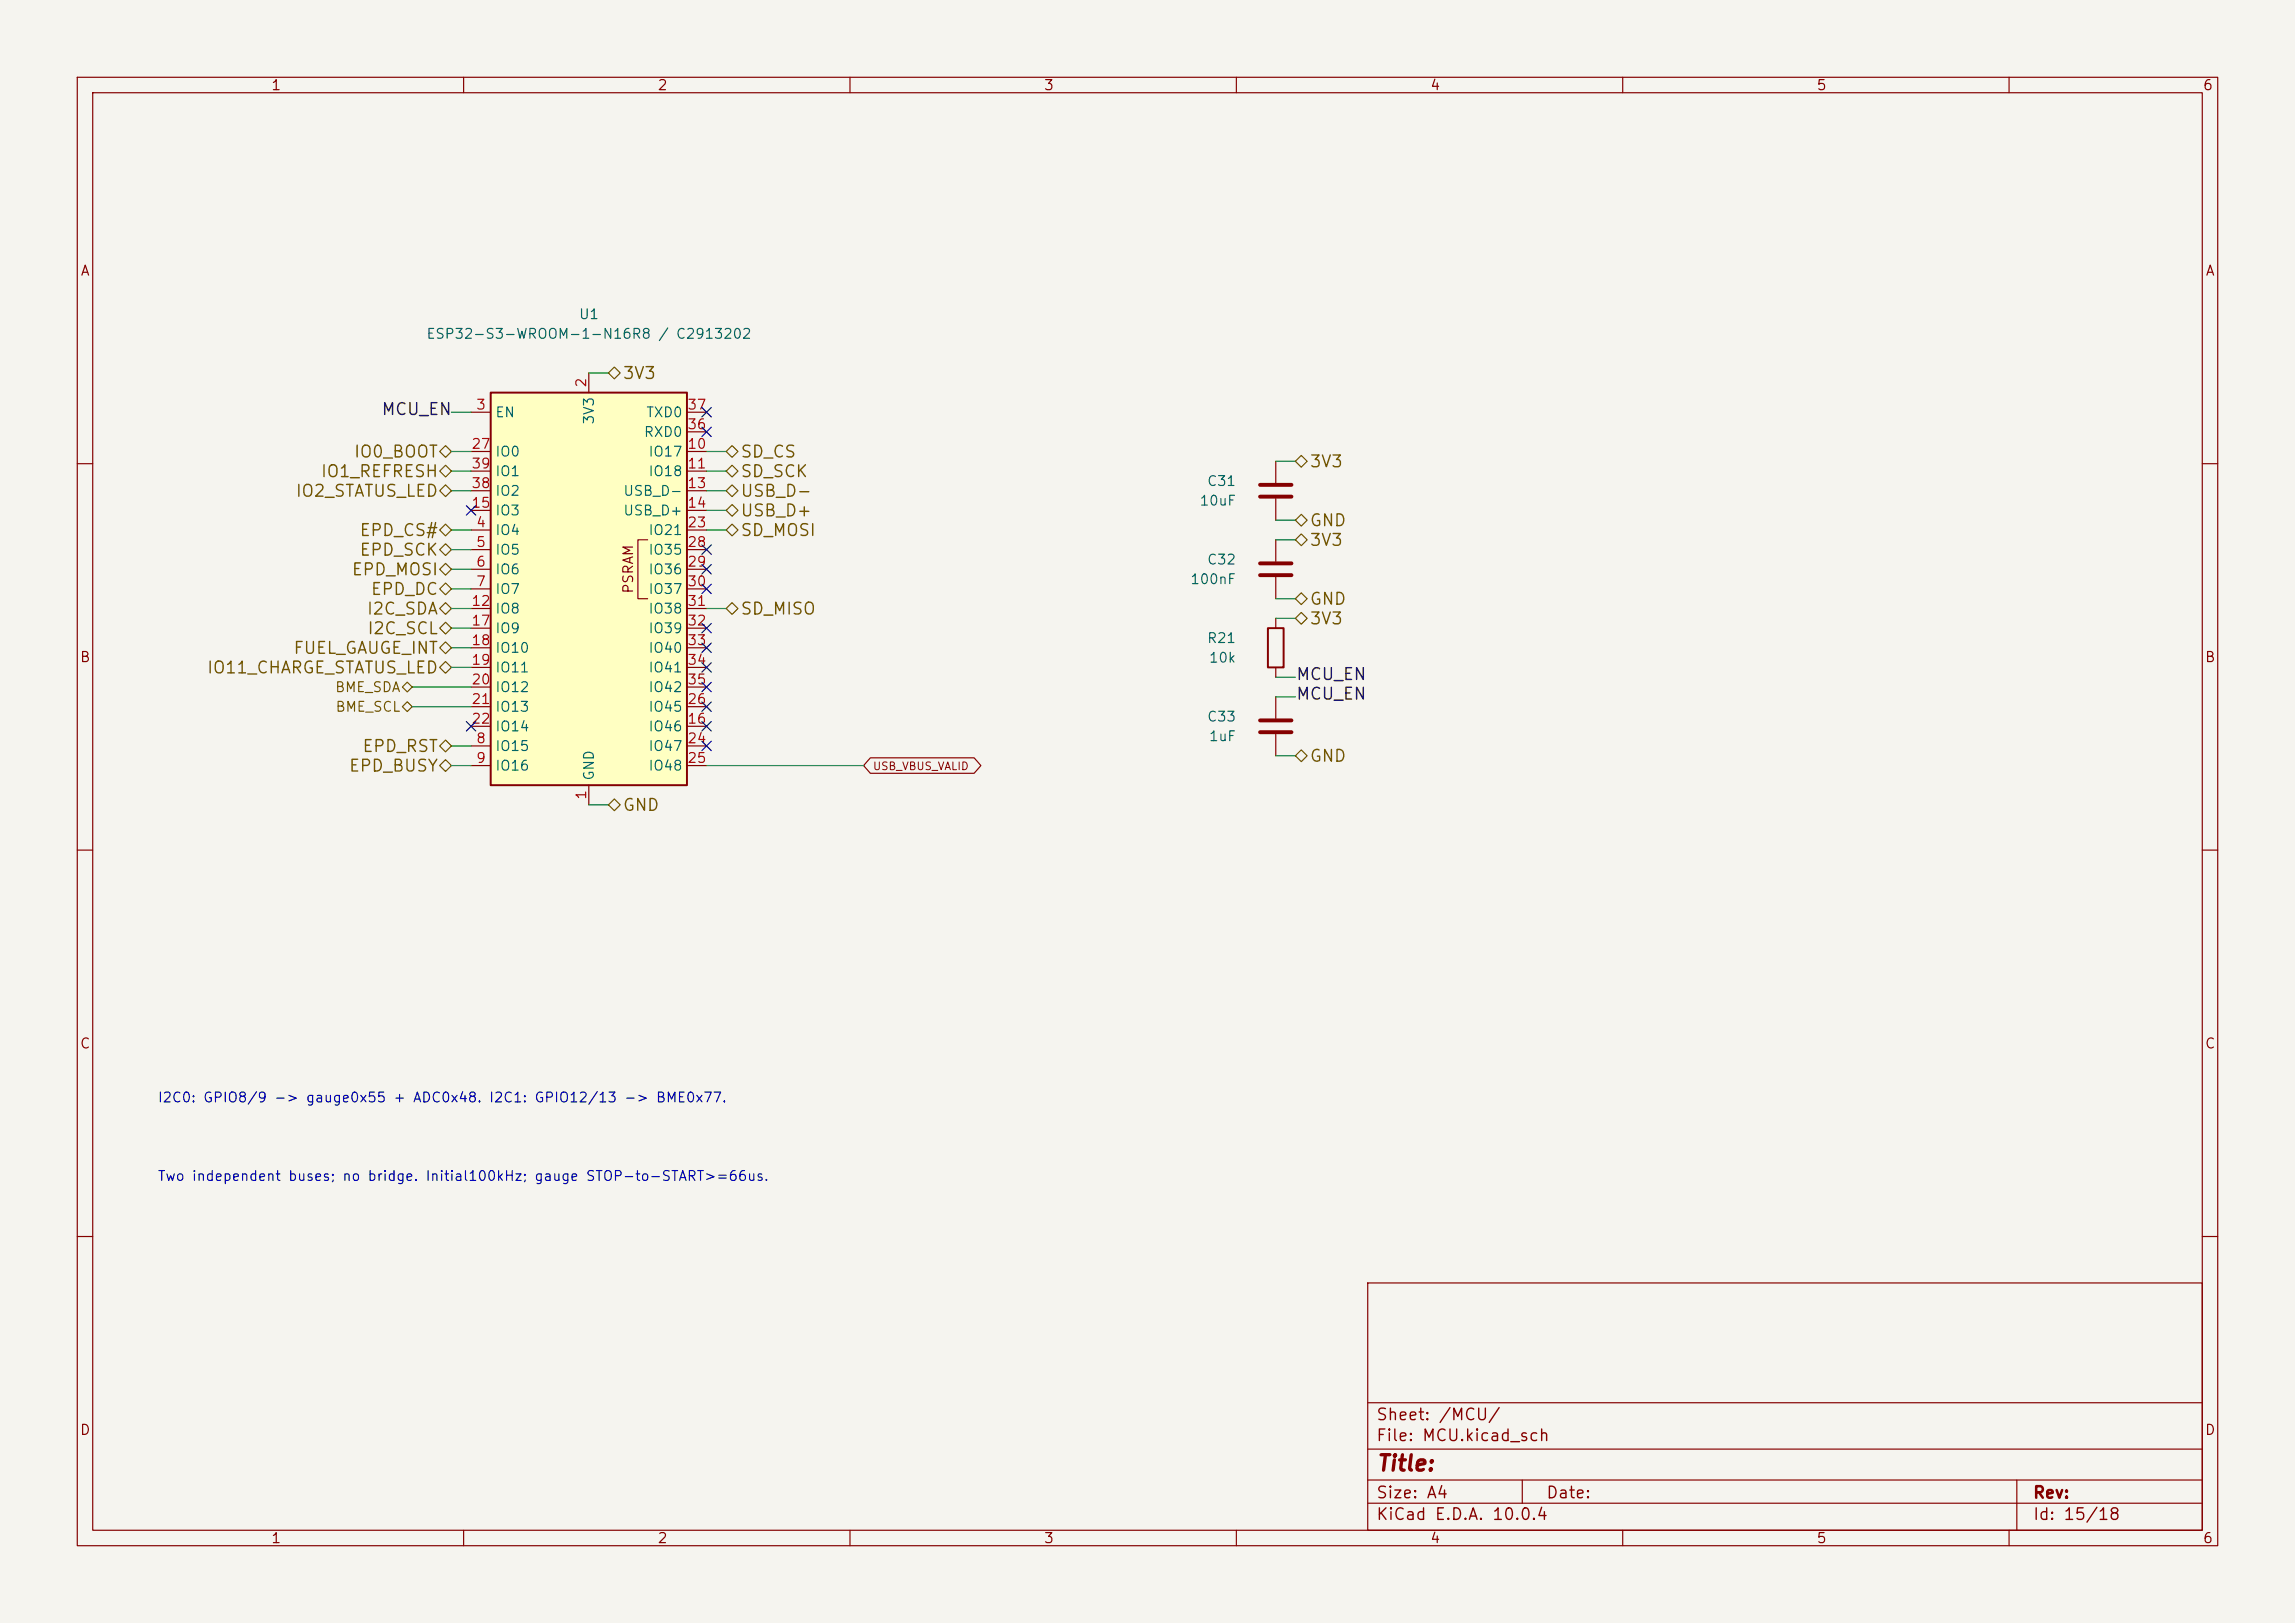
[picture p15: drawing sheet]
(kicad_sch
 (version 20260306)
 (generator "eeschema")
 (generator_version "10.0")
 (paper "A4")
 (lib_symbols
  (symbol "Device:C"
   (pin_numbers (hide yes))
   (pin_names
    (offset 0.254)) (exclude_from_sim no) (in_bom yes) (on_board yes)
   (in_pos_files yes)
   (duplicate_pin_numbers_are_jumpers no)
   (property "Reference" "C" (at 0.635 2.54 0) (show_name no) (do_not_autoplace no) (effects (font (size 1.27 1.27)) (justify left)))
   (property "Value" "C" (at 0.635 -2.54 0) (show_name no) (do_not_autoplace no) (effects (font (size 1.27 1.27)) (justify left)))
   (property "Footprint" "" (at 0.9652 -3.81 0) (show_name no) (do_not_autoplace no) (hide yes) (effects (font (size 1.27 1.27))))
   (property "Datasheet" "" (at 0 0 0) (show_name no) (do_not_autoplace no) (hide yes) (effects (font (size 1.27 1.27))))
   (property "Description" "Unpolarized capacitor" (at 0 0 0) (show_name no) (do_not_autoplace no) (hide yes) (effects (font (size 1.27 1.27))))
   (symbol "C_0_1"
    (polyline (pts (xy -2.032 0.762) (xy 2.032 0.762)) (stroke (width 0.508) (type default)) (fill (type none)))
    (polyline (pts (xy -2.032 -0.762) (xy 2.032 -0.762)) (stroke (width 0.508) (type default)) (fill (type none))))
   (symbol "C_1_1"
    (pin passive line (at 0 3.81 270) (length 2.794) (name "" (effects (font (size 1.27 1.27)))) (number "1" (effects (font (size 1.27 1.27)))))
    (pin passive line (at 0 -3.81 90) (length 2.794) (name "" (effects (font (size 1.27 1.27)))) (number "2" (effects (font (size 1.27 1.27))))))
   (embedded_fonts no))
  (symbol "Device:R"
   (pin_numbers (hide yes))
   (pin_names
    (offset 0)) (exclude_from_sim no) (in_bom yes) (on_board yes)
   (in_pos_files yes)
   (duplicate_pin_numbers_are_jumpers no)
   (property "Reference" "R" (at 2.032 0 90) (show_name no) (do_not_autoplace no) (effects (font (size 1.27 1.27))))
   (property "Value" "R" (at 0 0 90) (show_name no) (do_not_autoplace no) (effects (font (size 1.27 1.27))))
   (property "Footprint" "" (at -1.778 0 90) (show_name no) (do_not_autoplace no) (hide yes) (effects (font (size 1.27 1.27))))
   (property "Datasheet" "" (at 0 0 0) (show_name no) (do_not_autoplace no) (hide yes) (effects (font (size 1.27 1.27))))
   (property "Description" "Resistor" (at 0 0 0) (show_name no) (do_not_autoplace no) (hide yes) (effects (font (size 1.27 1.27))))
   (symbol "R_0_1"
    (rectangle (start -1.016 -2.54) (end 1.016 2.54) (stroke (width 0.254) (type default)) (fill (type none))))
   (symbol "R_1_1"
    (pin passive line (at 0 3.81 270) (length 1.27) (name "" (effects (font (size 1.27 1.27)))) (number "1" (effects (font (size 1.27 1.27)))))
    (pin passive line (at 0 -3.81 90) (length 1.27) (name "" (effects (font (size 1.27 1.27)))) (number "2" (effects (font (size 1.27 1.27))))))
   (embedded_fonts no))
  (symbol "RF_Module:ESP32-S3-WROOM-1" (exclude_from_sim no) (in_bom yes) (on_board yes)
   (in_pos_files yes)
   (duplicate_pin_numbers_are_jumpers no)
   (property "Reference" "U" (at -12.7 26.67 0) (show_name no) (do_not_autoplace no) (effects (font (size 1.27 1.27))))
   (property "Value" "ESP32-S3-WROOM-1" (at 12.7 26.67 0) (show_name no) (do_not_autoplace no) (effects (font (size 1.27 1.27))))
   (property "Footprint" "RF_Module:ESP32-S3-WROOM-1" (at 0 2.54 0) (show_name no) (do_not_autoplace no) (hide yes) (effects (font (size 1.27 1.27))))
   (property "Datasheet" "https://www.espressif.com/sites/default/files/documentation/esp32-s3-wroom-1_wroom-1u_datasheet_en.pdf" (at 0 0 0) (show_name no) (do_not_autoplace no) (hide yes) (effects (font (size 1.27 1.27))))
   (property "Description" "RF Module, ESP32-S3 SoC, Wi-Fi 802.11b/g/n, Bluetooth, BLE, 32-bit, 3.3V, onboard antenna, SMD" (at 0 0 0) (show_name no) (do_not_autoplace no) (hide yes) (effects (font (size 1.27 1.27))))
   (symbol "ESP32-S3-WROOM-1_0_0"
    (rectangle (start -12.7 25.4) (end 12.7 -25.4) (stroke (width 0.254) (type default)) (fill (type background)))
    (text "PSRAM" (at 5.08 2.54 900) (effects (font (size 1.27 1.27)))))
   (symbol "ESP32-S3-WROOM-1_0_1"
    (polyline (pts (xy 7.62 -1.27) (xy 6.35 -1.27) (xy 6.35 6.35) (xy 7.62 6.35)) (stroke (width 0) (type default)) (fill (type none))))
   (symbol "ESP32-S3-WROOM-1_1_1"
    (pin power_in line (at 0 -27.94 90) (length 2.54) (name "GND" (effects (font (size 1.27 1.27)))) (number "1" (effects (font (size 1.27 1.27)))))
    (pin power_in line (at 0 27.94 270) (length 2.54) (name "3V3" (effects (font (size 1.27 1.27)))) (number "2" (effects (font (size 1.27 1.27)))))
    (pin input line (at -15.24 22.86 0) (length 2.54) (name "EN" (effects (font (size 1.27 1.27)))) (number "3" (effects (font (size 1.27 1.27)))))
    (pin bidirectional line (at -15.24 7.62 0) (length 2.54) (name "IO4" (effects (font (size 1.27 1.27)))) (number "4" (effects (font (size 1.27 1.27)))))
    (pin bidirectional line (at -15.24 5.08 0) (length 2.54) (name "IO5" (effects (font (size 1.27 1.27)))) (number "5" (effects (font (size 1.27 1.27)))))
    (pin bidirectional line (at -15.24 2.54 0) (length 2.54) (name "IO6" (effects (font (size 1.27 1.27)))) (number "6" (effects (font (size 1.27 1.27)))))
    (pin bidirectional line (at -15.24 0 0) (length 2.54) (name "IO7" (effects (font (size 1.27 1.27)))) (number "7" (effects (font (size 1.27 1.27)))))
    (pin bidirectional line (at -15.24 -20.32 0) (length 2.54) (name "IO15" (effects (font (size 1.27 1.27)))) (number "8" (effects (font (size 1.27 1.27)))))
    (pin bidirectional line (at -15.24 -22.86 0) (length 2.54) (name "IO16" (effects (font (size 1.27 1.27)))) (number "9" (effects (font (size 1.27 1.27)))))
    (pin bidirectional line (at 15.24 17.78 180) (length 2.54) (name "IO17" (effects (font (size 1.27 1.27)))) (number "10" (effects (font (size 1.27 1.27)))))
    (pin bidirectional line (at 15.24 15.24 180) (length 2.54) (name "IO18" (effects (font (size 1.27 1.27)))) (number "11" (effects (font (size 1.27 1.27)))))
    (pin bidirectional line (at -15.24 -2.54 0) (length 2.54) (name "IO8" (effects (font (size 1.27 1.27)))) (number "12" (effects (font (size 1.27 1.27)))))
    (pin bidirectional line (at 15.24 12.7 180) (length 2.54) (name "USB_D-" (effects (font (size 1.27 1.27)))) (number "13" (effects (font (size 1.27 1.27))))
    (alternate "IO19" bidirectional line))
    (pin bidirectional line (at 15.24 10.16 180) (length 2.54) (name "USB_D+" (effects (font (size 1.27 1.27)))) (number "14" (effects (font (size 1.27 1.27))))
    (alternate "IO20" bidirectional line))
    (pin bidirectional line (at -15.24 10.16 0) (length 2.54) (name "IO3" (effects (font (size 1.27 1.27)))) (number "15" (effects (font (size 1.27 1.27)))))
    (pin bidirectional line (at 15.24 -17.78 180) (length 2.54) (name "IO46" (effects (font (size 1.27 1.27)))) (number "16" (effects (font (size 1.27 1.27)))))
    (pin bidirectional line (at -15.24 -5.08 0) (length 2.54) (name "IO9" (effects (font (size 1.27 1.27)))) (number "17" (effects (font (size 1.27 1.27)))))
    (pin bidirectional line (at -15.24 -7.62 0) (length 2.54) (name "IO10" (effects (font (size 1.27 1.27)))) (number "18" (effects (font (size 1.27 1.27)))))
    (pin bidirectional line (at -15.24 -10.16 0) (length 2.54) (name "IO11" (effects (font (size 1.27 1.27)))) (number "19" (effects (font (size 1.27 1.27)))))
    (pin bidirectional line (at -15.24 -12.7 0) (length 2.54) (name "IO12" (effects (font (size 1.27 1.27)))) (number "20" (effects (font (size 1.27 1.27)))))
    (pin bidirectional line (at -15.24 -15.24 0) (length 2.54) (name "IO13" (effects (font (size 1.27 1.27)))) (number "21" (effects (font (size 1.27 1.27)))))
    (pin bidirectional line (at -15.24 -17.78 0) (length 2.54) (name "IO14" (effects (font (size 1.27 1.27)))) (number "22" (effects (font (size 1.27 1.27)))))
    (pin bidirectional line (at 15.24 7.62 180) (length 2.54) (name "IO21" (effects (font (size 1.27 1.27)))) (number "23" (effects (font (size 1.27 1.27)))))
    (pin bidirectional line (at 15.24 -20.32 180) (length 2.54) (name "IO47" (effects (font (size 1.27 1.27)))) (number "24" (effects (font (size 1.27 1.27)))))
    (pin bidirectional line (at 15.24 -22.86 180) (length 2.54) (name "IO48" (effects (font (size 1.27 1.27)))) (number "25" (effects (font (size 1.27 1.27)))))
    (pin bidirectional line (at 15.24 -15.24 180) (length 2.54) (name "IO45" (effects (font (size 1.27 1.27)))) (number "26" (effects (font (size 1.27 1.27)))))
    (pin bidirectional line (at -15.24 17.78 0) (length 2.54) (name "IO0" (effects (font (size 1.27 1.27)))) (number "27" (effects (font (size 1.27 1.27)))))
    (pin bidirectional line (at 15.24 5.08 180) (length 2.54) (name "IO35" (effects (font (size 1.27 1.27)))) (number "28" (effects (font (size 1.27 1.27)))))
    (pin bidirectional line (at 15.24 2.54 180) (length 2.54) (name "IO36" (effects (font (size 1.27 1.27)))) (number "29" (effects (font (size 1.27 1.27)))))
    (pin bidirectional line (at 15.24 0 180) (length 2.54) (name "IO37" (effects (font (size 1.27 1.27)))) (number "30" (effects (font (size 1.27 1.27)))))
    (pin bidirectional line (at 15.24 -2.54 180) (length 2.54) (name "IO38" (effects (font (size 1.27 1.27)))) (number "31" (effects (font (size 1.27 1.27)))))
    (pin bidirectional line (at 15.24 -5.08 180) (length 2.54) (name "IO39" (effects (font (size 1.27 1.27)))) (number "32" (effects (font (size 1.27 1.27)))))
    (pin bidirectional line (at 15.24 -7.62 180) (length 2.54) (name "IO40" (effects (font (size 1.27 1.27)))) (number "33" (effects (font (size 1.27 1.27)))))
    (pin bidirectional line (at 15.24 -10.16 180) (length 2.54) (name "IO41" (effects (font (size 1.27 1.27)))) (number "34" (effects (font (size 1.27 1.27)))))
    (pin bidirectional line (at 15.24 -12.7 180) (length 2.54) (name "IO42" (effects (font (size 1.27 1.27)))) (number "35" (effects (font (size 1.27 1.27)))))
    (pin bidirectional line (at 15.24 20.32 180) (length 2.54) (name "RXD0" (effects (font (size 1.27 1.27)))) (number "36" (effects (font (size 1.27 1.27)))))
    (pin bidirectional line (at 15.24 22.86 180) (length 2.54) (name "TXD0" (effects (font (size 1.27 1.27)))) (number "37" (effects (font (size 1.27 1.27)))))
    (pin bidirectional line (at -15.24 12.7 0) (length 2.54) (name "IO2" (effects (font (size 1.27 1.27)))) (number "38" (effects (font (size 1.27 1.27)))))
    (pin bidirectional line (at -15.24 15.24 0) (length 2.54) (name "IO1" (effects (font (size 1.27 1.27)))) (number "39" (effects (font (size 1.27 1.27)))))
    (pin passive line (at 0 -27.94 90) (length 2.54) (hide yes) (name "GND" (effects (font (size 1.27 1.27)))) (number "40" (effects (font (size 1.27 1.27)))))
    (pin passive line (at 0 -27.94 90) (length 2.54) (hide yes) (name "GND" (effects (font (size 1.27 1.27)))) (number "41" (effects (font (size 1.27 1.27))))))
   (embedded_fonts no)))
 
 (no_connect
  (at 91.44 81.28))
 (no_connect
  (at 91.44 73.66))
 
 (no_connect
  (at 60.96 66.04))
 (no_connect
  (at 91.44 76.2))
 (no_connect
  (at 91.44 83.82))
 (no_connect
  (at 91.44 86.36))
 (no_connect
  (at 91.44 93.98))
 (no_connect
  (at 91.44 96.52))
 
 (no_connect
  (at 91.44 88.9))
 (no_connect
  (at 91.44 53.34))
 (no_connect
  (at 60.96 93.98))
 (no_connect
  (at 91.44 55.88))
 (no_connect
  (at 91.44 71.12))
 (no_connect
  (at 91.44 91.44))
 (hierarchical_label "IO1_REFRESH"
  (shape bidirectional)
  (at 58.42 60.96 180)
  (effects (font (size 1.524 1.524)) (justify right)))
 (hierarchical_label "GND"
  (shape bidirectional)
  (at 78.74 104.14 0)
  (effects (font (size 1.524 1.524)) (justify left)))
 (hierarchical_label "SD_MOSI"
  (shape bidirectional)
  (at 93.98 68.58 0)
  (effects (font (size 1.524 1.524)) (justify left)))
 (hierarchical_label "IO11_CHARGE_STATUS_LED"
  (shape bidirectional)
  (at 58.42 86.36 180)
  (effects (font (size 1.524 1.524)) (justify right)))
 (hierarchical_label "3V3"
  (shape bidirectional)
  (at 167.64 59.69 0)
  (effects (font (size 1.524 1.524)) (justify left)))
 (hierarchical_label "EPD_BUSY"
  (shape bidirectional)
  (at 58.42 99.06 180)
  (effects (font (size 1.524 1.524)) (justify right)))
 (hierarchical_label "EPD_DC"
  (shape bidirectional)
  (at 58.42 76.2 180)
  (effects (font (size 1.524 1.524)) (justify right)))
 (hierarchical_label "EPD_MOSI"
  (shape bidirectional)
  (at 58.42 73.66 180)
  (effects (font (size 1.524 1.524)) (justify right)))
 (hierarchical_label "USB_D+"
  (shape bidirectional)
  (at 93.98 66.04 0)
  (effects (font (size 1.524 1.524)) (justify left)))
 (hierarchical_label "GND"
  (shape bidirectional)
  (at 167.64 97.79 0)
  (effects (font (size 1.524 1.524)) (justify left)))
 (hierarchical_label "IO2_STATUS_LED"
  (shape bidirectional)
  (at 58.42 63.5 180)
  (effects (font (size 1.524 1.524)) (justify right)))
 (hierarchical_label "USB_D-"
  (shape bidirectional)
  (at 93.98 63.5 0)
  (effects (font (size 1.524 1.524)) (justify left)))
 (hierarchical_label "I2C_SCL"
  (shape bidirectional)
  (at 58.42 81.28 180)
  (effects (font (size 1.524 1.524)) (justify right)))
 (hierarchical_label "SD_SCK"
  (shape bidirectional)
  (at 93.98 60.96 0)
  (effects (font (size 1.524 1.524)) (justify left)))
 (hierarchical_label "3V3"
  (shape bidirectional)
  (at 167.64 80.01 0)
  (effects (font (size 1.524 1.524)) (justify left)))
 (hierarchical_label "3V3"
  (shape bidirectional)
  (at 167.64 69.85 0)
  (effects (font (size 1.524 1.524)) (justify left)))
 (hierarchical_label "EPD_RST"
  (shape bidirectional)
  (at 58.42 96.52 180)
  (effects (font (size 1.524 1.524)) (justify right)))
 (label "MCU_EN"
  (at 167.64 87.63 0)
  (effects (font (size 1.524 1.524)) (justify left)))
 (hierarchical_label "GND"
  (shape bidirectional)
  (at 167.64 77.47 0)
  (effects (font (size 1.524 1.524)) (justify left)))
 (hierarchical_label "3V3"
  (shape bidirectional)
  (at 78.74 48.26 0)
  (effects (font (size 1.524 1.524)) (justify left)))
 (label "MCU_EN"
  (at 167.64 90.17 0)
  (effects (font (size 1.524 1.524)) (justify left)))
 (hierarchical_label "GND"
  (shape bidirectional)
  (at 167.64 67.31 0)
  (effects (font (size 1.524 1.524)) (justify left)))
 (hierarchical_label "EPD_SCK"
  (shape bidirectional)
  (at 58.42 71.12 180)
  (effects (font (size 1.524 1.524)) (justify right)))
 
 
 (hierarchical_label "FUEL_GAUGE_INT"
  (shape bidirectional)
  (at 58.42 83.82 180)
  (effects (font (size 1.524 1.524)) (justify right)))
 (hierarchical_label "SD_MISO"
  (shape bidirectional)
  (at 93.98 78.74 0)
  (effects (font (size 1.524 1.524)) (justify left)))
 (label "MCU_EN"
  (at 58.42 53.34 180)
  (effects (font (size 1.524 1.524)) (justify right)))
 (hierarchical_label "IO0_BOOT"
  (shape bidirectional)
  (at 58.42 58.42 180)
  (effects (font (size 1.524 1.524)) (justify right)))
 (hierarchical_label "EPD_CS#"
  (shape bidirectional)
  (at 58.42 68.58 180)
  (effects (font (size 1.524 1.524)) (justify right)))
 (hierarchical_label "SD_CS"
  (shape bidirectional)
  (at 93.98 58.42 0)
  (effects (font (size 1.524 1.524)) (justify left)))
 (hierarchical_label "I2C_SDA"
  (shape bidirectional)
  (at 58.42 78.74 180)
  (effects (font (size 1.524 1.524)) (justify right)))
 (symbol
  (lib_id "Device:R")
  (at 165.1 83.82 0)
  (unit 1)
  (body_style 1)
  (exclude_from_sim no)
  (in_bom yes)
  (on_board yes)
  (in_pos_files yes)
  (dnp no)
  (property "Reference" "R21" (at 160.02 82.55 0) (show_name no) (do_not_autoplace no) (effects (font (size 1.27 1.27)) (justify right)))
  (property "Value" "10k" (at 160.02 85.09 0) (show_name no) (do_not_autoplace no) (effects (font (size 1.27 1.27)) (justify right)))
  (property "Footprint" "Morpheus_Power_Reviewed:R_0603_1608Metric" (at 165.1 83.82 0) (hide yes) (show_name no) (do_not_autoplace no) (effects (font (size 1.27 1.27))))
  (property "Datasheet" "https://yageogroup.com/content/datasheet/asset/file/PYU-RC_GROUP_51_ROHS_L" (at 165.1 83.82 0) (hide yes) (show_name no) (do_not_autoplace no) (effects (font (size 1.27 1.27))))
  (property "Description" "" (at 165.1 83.82 0) (show_name no) (do_not_autoplace no) (effects (font (size 1.27 1.27))))
  (pin "1")
  (pin "2")
  
(property "ManufacturerPartNumber" "RC0603FR-0710KL" (at 165.1 83.82 0) (hide yes) (effects (font (size 1.27 1.27))))

(property "Manufacturer" "Yageo" (at 165.1 83.82 0) (hide yes) (effects (font (size 1.27 1.27))))

(property "LCSC" "" (at 165.1 83.82 0) (hide yes) (effects (font (size 1.27 1.27))))

(property "CandidateScope" "EXACT_PRIMARY_RC0603_ORDERING_AND_EXISTING_QUALIFIED_LANDS; NOMINAL_DNP_PRESERVED; PROCESS_POWER_QUALIFICATION_HELD" (at 165.1 83.82 0) (hide yes) (effects (font (size 1.27 1.27)))))
 (symbol
  (lib_id "Device:C")
  (at 165.1 63.5 0)
  (unit 1)
  (body_style 1)
  (exclude_from_sim no)
  (in_bom yes)
  (on_board yes)
  (in_pos_files yes)
  (dnp no)
  (property "Reference" "C31" (at 160.02 62.23 0) (show_name no) (do_not_autoplace no) (effects (font (size 1.27 1.27)) (justify right)))
  (property "Value" "10uF" (at 160.02 64.77 0) (show_name no) (do_not_autoplace no) (effects (font (size 1.27 1.27)) (justify right)))
  (property "Footprint" "Morpheus_Power_Reviewed:Samsung_C1210" (at 165.1 63.5 0) (hide yes) (show_name no) (do_not_autoplace no) (effects (font (size 1.27 1.27))))
  (property "Datasheet" "https://product.samsungsem.com/mlcc/CL32B106KBJNNN.do" (at 165.1 63.5 0) (hide yes) (show_name no) (do_not_autoplace no) (effects (font (size 1.27 1.27))))
  (property "Description" "" (at 165.1 63.5 0) (show_name no) (do_not_autoplace no) (effects (font (size 1.27 1.27))))
  (pin "2")
  (pin "1")
  
(property "ManufacturerPartNumber" "CL32B106KBJNNNE" (at 165.1 63.5 0) (hide yes) (effects (font (size 1.27 1.27))))

(property "Manufacturer" "Samsung Electro-Mechanics" (at 165.1 63.5 0) (hide yes) (effects (font (size 1.27 1.27))))

(property "RatedVoltage" "50V" (at 165.1 63.5 0) (hide yes) (effects (font (size 1.27 1.27))))

(property "Dielectric" "X7R" (at 165.1 63.5 0) (hide yes) (effects (font (size 1.27 1.27))))

(property "CapacitanceTolerance" "10%" (at 165.1 63.5 0) (hide yes) (effects (font (size 1.27 1.27))))

(property "CandidateScope" "EXACT_PRIMARY_NOMINAL_PRESERVED; EFFECTIVE_C_LOOP_ASSEMBLY_QUALIFICATION_HELD" (at 165.1 63.5 0) (hide yes) (effects (font (size 1.27 1.27))))

(property "LCSC" "C138687" (at 165.1 63.5 0) (hide yes) (effects (font (size 1.27 1.27)))))
 (symbol
  (lib_id "RF_Module:ESP32-S3-WROOM-1")
  (at 76.2 76.2 0)
  (unit 1)
  (body_style 1)
  (exclude_from_sim no)
  (in_bom yes)
  (on_board yes)
  (in_pos_files yes)
  (dnp no)
  (property "Reference" "U1" (at 76.2 40.64 0) (show_name no) (do_not_autoplace no) (effects (font (size 1.27 1.27))))
  (property "Value" "ESP32-S3-WROOM-1-N16R8 / C2913202" (at 76.2 43.18 0) (show_name no) (do_not_autoplace no) (effects (font (size 1.27 1.27))))
  (property "Footprint" "Morpheus:ESP32_S3_WROOM1_Primary_9EP" (at 76.2 76.2 0) (hide yes) (show_name no) (do_not_autoplace no) (effects (font (size 1.27 1.27))))
  (property "Datasheet" "https://www.espressif.com/sites/default/files/documentation/esp32-s3-wroom-1_wroom-1u_datasheet_en.pdf" (at 76.2 76.2 0) (hide yes) (show_name no) (do_not_autoplace no) (effects (font (size 1.27 1.27))))
  (property "Description" "" (at 76.2 76.2 0) (show_name no) (do_not_autoplace no) (effects (font (size 1.27 1.27))))
  (pin "4")
  (pin "3")
  (pin "24")
  (pin "26")
  (pin "19")
  (pin "29")
  (pin "2")
  (pin "1")
  (pin "7")
  (pin "5")
  (pin "6")
  (pin "11")
  (pin "14")
  (pin "16")
  (pin "9")
  (pin "18")
  (pin "17")
  (pin "10")
  (pin "20")
  (pin "12")
  (pin "8")
  (pin "15")
  (pin "21")
  (pin "13")
  (pin "22")
  (pin "23")
  (pin "25")
  (pin "27")
  (pin "28")
  (pin "30")
  (pin "32")
  (pin "31")
  (pin "33")
  (pin "34")
  (pin "36")
  (pin "37")
  (pin "39")
  (pin "38")
  (pin "35")
  (pin "41")
  (pin "40")
  
(property "ManufacturerPartNumber" "ESP32-S3-WROOM-1-N16R8" (at 76.2 76.2 0) (hide yes) (effects (font (size 1.27 1.27))))

(property "Manufacturer" "Espressif Systems" (at 76.2 76.2 0) (hide yes) (effects (font (size 1.27 1.27))))

(property "LCSC" "C2913202" (at 76.2 76.2 0) (hide yes) (effects (font (size 1.27 1.27))))

(property "PinMapBasis" "MANUFACTURER_TOPVIEW40_PERIPHERAL_AND_NINE_GND41_ISLANDS; PCB_ANTENNA_NOT1U" (at 76.2 76.2 0) (hide yes) (effects (font (size 1.27 1.27))))

(property "CandidateScope" "EXACT_PRIMARY_V1.8_N16R8; EP_SOLDER_OPTIONAL; VIA_STENCIL_RF_INCOMING_QUALIFICATION_HELD" (at 76.2 76.2 0) (hide yes) (effects (font (size 1.27 1.27)))))
 (symbol
  (lib_id "Device:C")
  (at 165.1 73.66 0)
  (unit 1)
  (body_style 1)
  (exclude_from_sim no)
  (in_bom yes)
  (on_board yes)
  (in_pos_files yes)
  (dnp no)
  (property "Reference" "C32" (at 160.02 72.39 0) (show_name no) (do_not_autoplace no) (effects (font (size 1.27 1.27)) (justify right)))
  (property "Value" "100nF" (at 160.02 74.93 0) (show_name no) (do_not_autoplace no) (effects (font (size 1.27 1.27)) (justify right)))
  (property "Footprint" "Morpheus_Power_Reviewed:Samsung_C0603" (at 165.1 73.66 0) (hide yes) (show_name no) (do_not_autoplace no) (effects (font (size 1.27 1.27))))
  (property "Datasheet" "https://product.samsungsem.com/mlcc/CL10B104KB8NNN.do" (at 165.1 73.66 0) (hide yes) (show_name no) (do_not_autoplace no) (effects (font (size 1.27 1.27))))
  (property "Description" "" (at 165.1 73.66 0) (show_name no) (do_not_autoplace no) (effects (font (size 1.27 1.27))))
  (pin "1")
  (pin "2")
  
(property "ManufacturerPartNumber" "CL10B104KB8NNNC" (at 165.1 73.66 0) (hide yes) (effects (font (size 1.27 1.27))))

(property "Manufacturer" "Samsung Electro-Mechanics" (at 165.1 73.66 0) (hide yes) (effects (font (size 1.27 1.27))))

(property "RatedVoltage" "50V" (at 165.1 73.66 0) (hide yes) (effects (font (size 1.27 1.27))))

(property "Dielectric" "X7R" (at 165.1 73.66 0) (hide yes) (effects (font (size 1.27 1.27))))

(property "CapacitanceTolerance" "10%" (at 165.1 73.66 0) (hide yes) (effects (font (size 1.27 1.27))))

(property "CandidateScope" "EXACT_PRIMARY_NOMINAL_PRESERVED; EFFECTIVE_C_LOOP_ASSEMBLY_QUALIFICATION_HELD" (at 165.1 73.66 0) (hide yes) (effects (font (size 1.27 1.27)))))
 (symbol
  (lib_id "Device:C")
  (at 165.1 93.98 0)
  (unit 1)
  (body_style 1)
  (exclude_from_sim no)
  (in_bom yes)
  (on_board yes)
  (in_pos_files yes)
  (dnp no)
  (property "Reference" "C33" (at 160.02 92.71 0) (show_name no) (do_not_autoplace no) (effects (font (size 1.27 1.27)) (justify right)))
  (property "Value" "1uF" (at 160.02 95.25 0) (show_name no) (do_not_autoplace no) (effects (font (size 1.27 1.27)) (justify right)))
  (property "Footprint" "Morpheus_Power_Reviewed:Samsung_C0805" (at 165.1 93.98 0) (hide yes) (show_name no) (do_not_autoplace no) (effects (font (size 1.27 1.27))))
  (property "Datasheet" "https://product.samsungsem.com/mlcc/CL21B105KBFNNN.do" (at 165.1 93.98 0) (hide yes) (show_name no) (do_not_autoplace no) (effects (font (size 1.27 1.27))))
  (property "Description" "" (at 165.1 93.98 0) (show_name no) (do_not_autoplace no) (effects (font (size 1.27 1.27))))
  (pin "2")
  (pin "1")
  
(property "ManufacturerPartNumber" "CL21B105KBFNNNE" (at 165.1 93.98 0) (hide yes) (effects (font (size 1.27 1.27))))

(property "Manufacturer" "Samsung Electro-Mechanics" (at 165.1 93.98 0) (hide yes) (effects (font (size 1.27 1.27))))

(property "RatedVoltage" "50V" (at 165.1 93.98 0) (hide yes) (effects (font (size 1.27 1.27))))

(property "Dielectric" "X7R" (at 165.1 93.98 0) (hide yes) (effects (font (size 1.27 1.27))))

(property "CapacitanceTolerance" "10%" (at 165.1 93.98 0) (hide yes) (effects (font (size 1.27 1.27))))

(property "CandidateScope" "EXACT_PRIMARY_NOMINAL_PRESERVED; EFFECTIVE_C_LOOP_ASSEMBLY_QUALIFICATION_HELD" (at 165.1 93.98 0) (hide yes) (effects (font (size 1.27 1.27)))))
 (sheet_instances
  (path ""
   (page "1")))

 (wire
  (pts (xy 60.96 60.96) (xy 58.42 60.96))
  (stroke (width 0) (type default)))
 (wire
  (pts (xy 76.2 104.14) (xy 78.74 104.14))
  (stroke (width 0) (type default)))
 (wire
  (pts (xy 91.44 68.58) (xy 93.98 68.58))
  (stroke (width 0) (type default)))
 (wire
  (pts (xy 60.96 86.36) (xy 58.42 86.36))
  (stroke (width 0) (type default)))
 (wire
  (pts (xy 165.1 59.69) (xy 167.64 59.69))
  (stroke (width 0) (type default)))
 (wire
  (pts (xy 60.96 99.06) (xy 58.42 99.06))
  (stroke (width 0) (type default)))
 (wire
  (pts (xy 60.96 76.2) (xy 58.42 76.2))
  (stroke (width 0) (type default)))
 (wire
  (pts (xy 60.96 73.66) (xy 58.42 73.66))
  (stroke (width 0) (type default)))
 (wire
  (pts (xy 91.44 66.04) (xy 93.98 66.04))
  (stroke (width 0) (type default)))
 (wire
  (pts (xy 165.1 97.79) (xy 167.64 97.79))
  (stroke (width 0) (type default)))
 (wire
  (pts (xy 60.96 63.5) (xy 58.42 63.5))
  (stroke (width 0) (type default)))
 (wire
  (pts (xy 91.44 63.5) (xy 93.98 63.5))
  (stroke (width 0) (type default)))
 (wire
  (pts (xy 60.96 81.28) (xy 58.42 81.28))
  (stroke (width 0) (type default)))
 (wire
  (pts (xy 91.44 60.96) (xy 93.98 60.96))
  (stroke (width 0) (type default)))
 (wire
  (pts (xy 165.1 80.01) (xy 167.64 80.01))
  (stroke (width 0) (type default)))
 (wire
  (pts (xy 165.1 69.85) (xy 167.64 69.85))
  (stroke (width 0) (type default)))
 (wire
  (pts (xy 60.96 96.52) (xy 58.42 96.52))
  (stroke (width 0) (type default)))
 (wire
  (pts (xy 165.1 77.47) (xy 167.64 77.47))
  (stroke (width 0) (type default)))
 (wire
  (pts (xy 76.2 48.26) (xy 78.74 48.26))
  (stroke (width 0) (type default)))
 (wire
  (pts (xy 165.1 67.31) (xy 167.64 67.31))
  (stroke (width 0) (type default)))
 (wire
  (pts (xy 60.96 71.12) (xy 58.42 71.12))
  (stroke (width 0) (type default)))
 
 
 (wire
  (pts (xy 60.96 83.82) (xy 58.42 83.82))
  (stroke (width 0) (type default)))
 (wire
  (pts (xy 91.44 78.74) (xy 93.98 78.74))
  (stroke (width 0) (type default)))
 (wire
  (pts (xy 60.96 58.42) (xy 58.42 58.42))
  (stroke (width 0) (type default)))
 (wire
  (pts (xy 60.96 68.58) (xy 58.42 68.58))
  (stroke (width 0) (type default)))
 (wire
  (pts (xy 91.44 58.42) (xy 93.98 58.42))
  (stroke (width 0) (type default)))
 (wire
  (pts (xy 60.96 78.74) (xy 58.42 78.74))
  (stroke (width 0) (type default)))
 (wire
  (pts (xy 165.1 87.63) (xy 167.64 87.63))
  (stroke (width 0) (type default)))
 (wire
  (pts (xy 165.1 90.17) (xy 167.64 90.17))
  (stroke (width 0) (type default)))
 (wire
  (pts (xy 60.96 53.34) (xy 58.42 53.34))
  (stroke (width 0) (type default)))

(wire (pts (xy 60.96 88.9) (xy 53.34 88.9)) (stroke (width 0) (type default)))
(hierarchical_label "BME_SDA" (shape bidirectional) (at 53.34 88.9 180) (effects (font (size 1.27 1.27)) (justify right)))
(wire (pts (xy 60.96 91.44) (xy 53.34 91.44)) (stroke (width 0) (type default)))
(hierarchical_label "BME_SCL" (shape bidirectional) (at 53.34 91.44 180) (effects (font (size 1.27 1.27)) (justify right)))
(text "I2C0: GPIO8/9 -> gauge0x55 + ADC0x48. I2C1: GPIO12/13 -> BME0x77." (at 20.32 142.24 0) (effects (font (size 1.27 1.27)) (justify left)))
(text "Two independent buses; no bridge. Initial100kHz; gauge STOP-to-START>=66us." (at 20.32 152.4 0) (effects (font (size 1.27 1.27)) (justify left)))

 (wire (pts (xy 91.44 99.06) (xy 111.76 99.06)) (stroke (width 0) (type default)))
 (global_label "USB_VBUS_VALID" (shape bidirectional) (at 111.76 99.06 0) (effects (font (size 1.0 1.0)) (justify left))))
